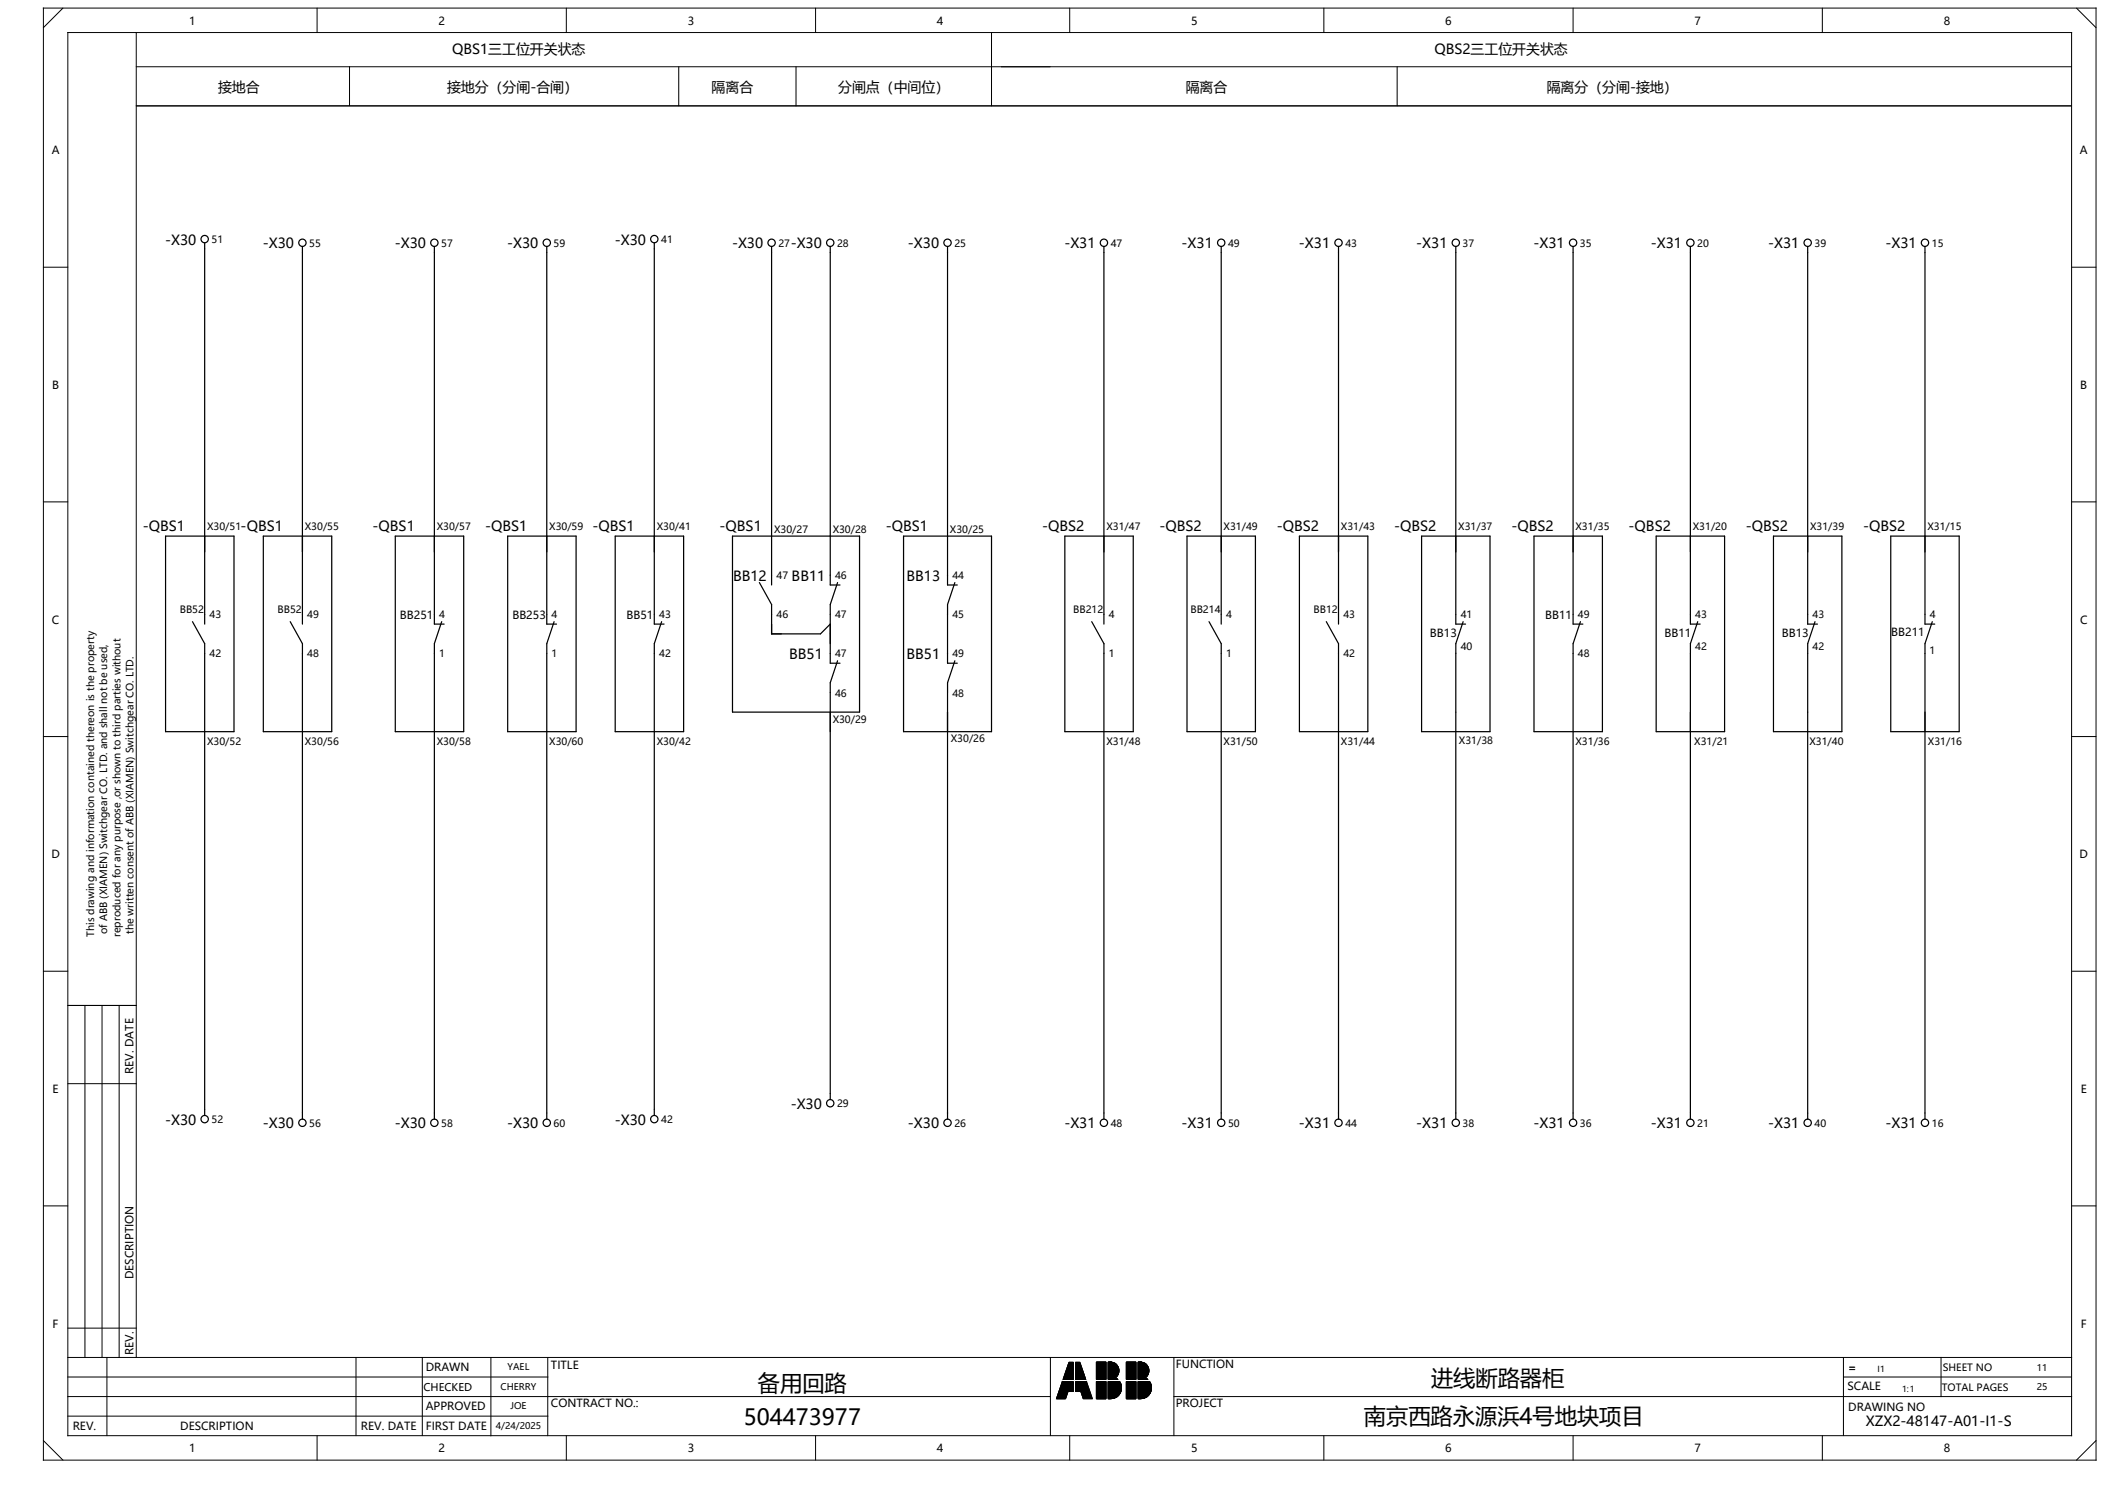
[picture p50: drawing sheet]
<svg xmlns="http://www.w3.org/2000/svg" width="297mm" height="210mm" viewBox="0 0 297 210" stroke-linecap="round" stroke-linejoin="round" font-family="sans-serif">
<defs><g id="words">
<g font-size="3.1">
<text x="106.4" y="195.2">备用回路</text>
<text x="201" y="194.5">进线断路器柜</text>
<text x="104.4" y="200">504473977</text>
<text x="191.5" y="199.9">南京西路永源浜4号地块项目</text>
</g>
<g font-size="2">
<text x="63.5" y="7.6">QBS1三工位开关状态</text>
<text x="201.4" y="7.6">QBS2三工位开关状态</text>
<text x="30.6" y="12.9">接地合</text>
<text x="62.8" y="12.9">接地分（分闸-合闸）</text>
<text x="99.9" y="12.9">隔离合</text>
<text x="117.7" y="12.9">分闸点（中间位）</text>
<text x="166.5" y="12.9">隔离合</text>
<text x="217.2" y="12.9">隔离分（分闸-接地）</text>
<text x="23.2" y="34.3">-X30</text>
<text x="36.9" y="34.9">-X30</text>
<text x="55.4" y="34.9">-X30</text>
<text x="71.2" y="34.9">-X30</text>
<text x="86.3" y="34.3">-X30</text>
<text x="102.8" y="34.9">-X30</text>
<text x="111" y="34.9">-X30</text>
<text x="127.5" y="34.9">-X30</text>
<text x="149.5" y="34.9">-X31</text>
<text x="165.9" y="34.9">-X31</text>
<text x="182.4" y="34.9">-X31</text>
<text x="198.9" y="34.9">-X31</text>
<text x="215.3" y="34.9">-X31</text>
<text x="231.8" y="34.9">-X31</text>
<text x="248.3" y="34.9">-X31</text>
<text x="264.8" y="34.9">-X31</text>
<text x="20.1" y="74.6">-QBS1</text>
<text x="33.8" y="74.6">-QBS1</text>
<text x="52.3" y="74.6">-QBS1</text>
<text x="68.1" y="74.6">-QBS1</text>
<text x="83.2" y="74.6">-QBS1</text>
<text x="101.1" y="74.6">-QBS1</text>
<text x="124.4" y="74.6">-QBS1</text>
<text x="146.3" y="74.6">-QBS2</text>
<text x="162.8" y="74.6">-QBS2</text>
<text x="179.3" y="74.6">-QBS2</text>
<text x="195.8" y="74.6">-QBS2</text>
<text x="212.2" y="74.6">-QBS2</text>
<text x="228.7" y="74.6">-QBS2</text>
<text x="245.2" y="74.6">-QBS2</text>
<text x="261.6" y="74.6">-QBS2</text>
<text x="102.9" y="81.5">BB12</text>
<text x="111.2" y="81.5">BB11</text>
<text x="127.3" y="81.5">BB13</text>
<text x="110.8" y="92.5">BB51</text>
<text x="127.3" y="92.5">BB51</text>
<text x="111" y="155.6">-X30</text>
<text x="23.2" y="157.9">-X30</text>
<text x="36.9" y="158.4">-X30</text>
<text x="55.4" y="158.4">-X30</text>
<text x="71.2" y="158.4">-X30</text>
<text x="86.3" y="157.9">-X30</text>
<text x="127.5" y="158.4">-X30</text>
<text x="149.5" y="158.4">-X31</text>
<text x="165.9" y="158.4">-X31</text>
<text x="182.4" y="158.4">-X31</text>
<text x="198.9" y="158.4">-X31</text>
<text x="215.3" y="158.4">-X31</text>
<text x="231.8" y="158.4">-X31</text>
<text x="248.3" y="158.4">-X31</text>
<text x="264.8" y="158.4">-X31</text>
<text x="262" y="200.2">XZX2-48147-A01-I1-S</text>
</g>
<g font-size="1.6">
<text x="26.6" y="3.5">1</text>
<text x="61.6" y="3.5">2</text>
<text x="96.6" y="3.5">3</text>
<text x="131.6" y="3.5">4</text>
<text x="167.3" y="3.5">5</text>
<text x="202.9" y="3.5">6</text>
<text x="237.9" y="3.5">7</text>
<text x="272.9" y="3.5">8</text>
<text x="7.3" y="21.7">A</text>
<text x="292.1" y="21.7">A</text>
<text x="7.3" y="54.6">B</text>
<text x="292.1" y="54.6">B</text>
<text x="7.3" y="87.5">C</text>
<text x="56.2" y="86.9">BB251</text>
<text x="72" y="86.9">BB253</text>
<text x="88" y="86.9">BB51</text>
<text x="200.8" y="89.5">BB13</text>
<text x="217" y="86.9">BB11</text>
<text x="233.7" y="89.5">BB11</text>
<text x="250.2" y="89.5">BB13</text>
<text x="265.6" y="89.3">BB211</text>
<text x="292.1" y="87.5">C</text>
<text x="7.2" y="120.5">D</text>
<text x="292" y="120.5">D</text>
<text x="7.4" y="153.4">E</text>
<text x="18.7" y="150.7" transform="rotate(-90 18.7 150.7)">REV. DATE</text>
<text x="292.2" y="153.4">E</text>
<text x="18.7" y="179.6" transform="rotate(-90 18.7 179.6)">DESCRIPTION</text>
<text x="7.4" y="186.4">F</text>
<text x="18.7" y="190.2" transform="rotate(-90 18.7 190.2)">REV.</text>
<text x="165.1" y="192">FUNCTION</text>
<text x="292.2" y="186.4">F</text>
<text x="59.8" y="192.5">DRAWN</text>
<text x="59.8" y="198">APPROVED</text>
<text x="77.4" y="192.2">TITLE</text>
<text x="77.4" y="197.5">CONTRACT NO.:</text>
<text x="165.1" y="197.5">PROJECT</text>
<text x="259.4" y="195.1">SCALE</text>
<text x="259.6" y="192.5">=</text>
<text x="10.2" y="200.8">REV.</text>
<text x="25.3" y="200.8">DESCRIPTION</text>
<text x="26.6" y="203.9">1</text>
<text x="50.7" y="200.8">REV. DATE</text>
<text x="59.8" y="200.7">FIRST DATE</text>
<text x="61.6" y="203.9">2</text>
<text x="96.6" y="203.9">3</text>
<text x="131.6" y="203.9">4</text>
<text x="167.3" y="203.9">5</text>
<text x="202.9" y="203.9">6</text>
<text x="237.9" y="203.9">7</text>
<text x="259.6" y="198">DRAWING NO</text>
<text x="272.9" y="203.9">8</text>
</g>
<text font-size="1.5" x="59.5" y="195.2">CHECKED</text>
<g font-size="1.4">
<text x="29.7" y="34.1">51</text>
<text x="43.4" y="34.6">55</text>
<text x="62" y="34.6">57</text>
<text x="77.7" y="34.6">59</text>
<text x="92.8" y="34.1">41</text>
<text x="109.3" y="34.6">27</text>
<text x="117.5" y="34.6">28</text>
<text x="134" y="34.6">25</text>
<text x="156" y="34.6">47</text>
<text x="172.5" y="34.6">49</text>
<text x="188.9" y="34.6">43</text>
<text x="205.4" y="34.6">37</text>
<text x="221.9" y="34.6">35</text>
<text x="238.3" y="34.6">20</text>
<text x="254.8" y="34.6">39</text>
<text x="271.3" y="34.6">15</text>
<text x="29.1" y="74.4">X30/51</text>
<text x="42.8" y="74.4">X30/55</text>
<text x="61.3" y="74.4">X30/57</text>
<text x="77.1" y="74.4">X30/59</text>
<text x="92.2" y="74.4">X30/41</text>
<text x="108.7" y="74.8">X30/27</text>
<text x="116.9" y="74.8">X30/28</text>
<text x="133.4" y="74.8">X30/25</text>
<text x="155.4" y="74.4">X31/47</text>
<text x="171.8" y="74.4">X31/49</text>
<text x="188.3" y="74.4">X31/43</text>
<text x="204.8" y="74.4">X31/37</text>
<text x="221.2" y="74.4">X31/35</text>
<text x="237.7" y="74.4">X31/20</text>
<text x="254.2" y="74.4">X31/39</text>
<text x="270.7" y="74.4">X31/15</text>
<text x="109" y="81.3">47</text>
<text x="117.3" y="81.3">46</text>
<text x="133.7" y="81.3">44</text>
<text x="25.2" y="86.1">BB52</text>
<text x="29.4" y="86.8">43</text>
<text x="39" y="86.1">BB52</text>
<text x="43.2" y="86.8">49</text>
<text x="61.7" y="86.8">4</text>
<text x="77.5" y="86.8">4</text>
<text x="92.6" y="86.8">43</text>
<text x="109" y="86.8">46</text>
<text x="117.3" y="86.8">47</text>
<text x="133.7" y="86.8">45</text>
<text x="150.7" y="86.1">BB212</text>
<text x="155.7" y="86.8">4</text>
<text x="167.2" y="86.1">BB214</text>
<text x="172.2" y="86.8">4</text>
<text x="184.5" y="86.1">BB12</text>
<text x="188.6" y="86.8">43</text>
<text x="205.1" y="86.8">41</text>
<text x="221.6" y="86.8">49</text>
<text x="238.1" y="86.8">43</text>
<text x="254.5" y="86.8">43</text>
<text x="271" y="86.8">4</text>
<text x="29.4" y="92.3">42</text>
<text x="43.2" y="92.3">48</text>
<text x="61.7" y="92.3">1</text>
<text x="77.5" y="92.3">1</text>
<text x="92.6" y="92.3">42</text>
<text x="117.3" y="92.3">47</text>
<text x="133.7" y="92.3">49</text>
<text x="155.7" y="92.3">1</text>
<text x="172.2" y="92.3">1</text>
<text x="188.6" y="92.3">42</text>
<text x="205.1" y="91.3">40</text>
<text x="221.6" y="92.3">48</text>
<text x="238.1" y="91.3">42</text>
<text x="254.5" y="91.3">42</text>
<text x="270.9" y="91.8">1</text>
<text x="116.9" y="101.6">X30/29</text>
<text x="117.3" y="97.8">46</text>
<text x="133.7" y="97.8">48</text>
<text x="29.1" y="104.6">X30/52</text>
<text x="42.8" y="104.6">X30/56</text>
<text x="61.3" y="104.6">X30/58</text>
<text x="77.1" y="104.6">X30/60</text>
<text x="92.2" y="104.6">X30/42</text>
<text x="133.5" y="104.1">X30/26</text>
<text x="155.4" y="104.6">X31/48</text>
<text x="171.8" y="104.6">X31/50</text>
<text x="188.3" y="104.6">X31/44</text>
<text x="204.9" y="104.4">X31/38</text>
<text x="221.2" y="104.6">X31/36</text>
<text x="237.9" y="104.6">X31/21</text>
<text x="254.1" y="104.6">X31/40</text>
<text x="270.7" y="104.6">X31/16</text>
<text x="13.2" y="131.5" transform="rotate(-90 13.2 131.5)">This drawing and information contained thereon is the property</text>
<text x="15.1" y="131.1" transform="rotate(-90 15.1 131.1)">of ABB (XIAMEN) Switchgear CO. LTD. and shall not be used,</text>
<text x="16.9" y="131.5" transform="rotate(-90 16.9 131.5)">reproduced for any purpose ,or shown to third parties without</text>
<text x="18.8" y="131.1" transform="rotate(-90 18.8 131.1)">the written consent of ABB (XIAMEN) Switchgear CO. LTD.</text>
<text x="117.5" y="155.4">29</text>
<text x="29.7" y="157.7">52</text>
<text x="43.4" y="158.2">56</text>
<text x="62" y="158.2">58</text>
<text x="77.7" y="158.2">60</text>
<text x="92.8" y="157.7">42</text>
<text x="134" y="158.2">26</text>
<text x="156" y="158.2">48</text>
<text x="172.5" y="158.2">50</text>
<text x="188.9" y="158.2">44</text>
<text x="205.4" y="158.2">38</text>
<text x="221.9" y="158.2">36</text>
<text x="238.3" y="158.2">21</text>
<text x="254.8" y="158.2">40</text>
<text x="271.3" y="158.2">16</text>
<text x="272.7" y="195.3">TOTAL PAGES</text>
<text x="272.8" y="192.5">SHEET NO</text>
</g>
<g font-size="1.3">
<text x="70.3" y="195.1">CHERRY</text>
<text x="71.3" y="192.3">YAEL</text>
<text x="71.7" y="197.8">JOE</text>
<text x="286" y="192.4">11</text>
<text x="286" y="195.2">25</text>
<text x="69.6" y="200.6">4/24/2025</text>
</g>
<g font-size="1.2">
<text x="263.7" y="192.6">I1</text>
<text x="267.1" y="195.4">1:1</text>
</g>
</g></defs>
<g fill="none" stroke="#000" stroke-width=".14">
<path d="M6.1 1.1h288.2v203.9h-288.2zM8.8 1.1l-2.7 2.8M9.5 4.6h281.4v196.9h-281.4zM19.1 4.6v186M19.1 14.9h271.8M19.1 9.4h271.8M44.5 1.1v3.5M49.1 9.3v5.5M79.5 1.1v3.5M95.3 9.4v5.5M111.8 9.4v5.5M114.5 1.1v3.5"/>
<path d="M139.2 4.6v10.3M150.2 1.1v3.5M185.9 1.1v3.5M196.2 9.4v5.5M220.9 1.1v3.5M255.9 1.1v3.5M291.6 1.1l2.7 2.8M6.1 37.5h3.4M290.9 37.5h3.4M6.1 70.5h3.4M290.9 70.5h3.4M6.1 103.4h3.4"/>
<path d="M290.9 103.4h3.4M6.1 136.3h3.4M290.9 136.3h3.4M9.5 141.1h9.6M9.5 152.1h9.6M11.9 141.1v49.5M14.3 141.1v49.5M16.7 141.1v49.5M6.1 169.3h3.4M290.9 169.3h3.4M9.5 198.8h67.4M9.5 196h138"/>
<path d="M9.5 193.3h67.4M9.5 190.6h281.4M9.5 186.4h9.6M15 190.6v10.9M50 190.6v10.9M59.3 190.6v10.9M68.9 190.6v11M76.9 190.6v10.9M147.5 190.6v10.9M149.2 194l-.8 2.3h1.2l.4-1M149.2 194h1.5v1.3h-.7M149.2 194l.8 1.3"/>
<path d="M150.1 191.2h.6v2.4h-1.4zM151 191.2h.6l.9 2.4h-1.5zM152.6 194l.8 2.3h-1.3l-.3-1M152.6 194h-1.6v1.3h.8M152.6 194l-.8 1.3M154 191.2h1.3v2.4h-1.3zM154 193.9h1.3v2.4h-1.3zM155.6 194h1.6M155.6 191.2h.6M155.6 192.6h1.5M155.6 191.7h1.3M155.6 191.8h1.4"/>
<path d="M155.6 191.9h1.4M155.6 192h1.5M155.6 192.1h1.5M155.6 192.2h1.5M155.6 192.3h1.5M155.6 192.7h1.5M155.6 192.8h1.5M155.6 192.8h1.4M155.6 192.9h1.4M155.6 193h1.4M155.6 193.1h1.3M155.6 191.6h1.2"/>
<path d="M155.6 191.4h.9M155.6 191.4h1M155.6 191.5h1.1M155.6 191.3h.8M155.6 193.2h1.2M155.6 195.2h1.8M155.6 194.3h1.8M155.6 194.4h1.8M155.6 194.1h1.7M155.6 194.2h1.7M155.6 194.2h1.8M155.6 193.5h1.2"/>
<path d="M155.6 194h1.7M155.6 194.5h1.8M155.6 194.5h1.9M155.6 194.6h1.9M155.6 194.7h1.9M155.6 194.8h1.9M155.6 194.9h1.9M155.6 195h1.9M155.6 195.1h1.9M155.6 195.5h1.7M155.6 195.6h1.7M155.6 195.6h1.6"/>
<path d="M155.6 195.7h1.6M155.6 195.8h1.5M155.6 195.9h1.5M155.6 195.9h1.4M155.6 196h1.3M155.6 196.1h1.2M155.6 195.3h1.8M155.6 195.4h1.8M155.6 193.3h1.2M155.6 193.3h1.1M155.6 193.4h1M155.6 193.5h1.1"/>
<path d="M155.6 196.1h1.1M155.6 196.2h1M155.6 196.3h.8M155.6 192.4h1.5M155.6 192.5h1.5M155.9 191.2a1.2 1.2 0 0 1 1.2 .9 1.2 1.2 0 0 1-.5 1.3M155.9 191.2h.1M155.9 191.2h-.3v2.4h1.3M155.9 191.2h.3M156.2 191.2l.2 .1M156.4 191.3l.1 .1M156.4 196.3h-.5"/>
<path d="M156.5 191.4h.1M156.6 193.4l.1 .1M156.6 196.2l-.2 .1M156.6 193.4l.3 .2M156.6 191.4l.1 .1M156.7 193.3l-.1 .1M156.7 193.5h.1M156.7 196.1l-.1 .1M156.7 191.5l.1 .1M156.8 193.3h-.1M156.8 191.6l.1 .1M156.8 193.5l.1 .1"/>
<path d="M156.8 196.1h-.1M156.8 193.2v.1M156.9 191.7h.1M156.9 193.1l-.1 .1M156.9 191.7l.1 .1M156.9 196l-.1 .1M156.9 193.1h.1M157 191.8v.1M157 193l-.1 .1M157 191.9h.1M157 195.9l-.1 .1M157 192.9v.1"/>
<path d="M157 191.9l.1 .1M157 192.8v.1M157.1 192v.1M157.1 192.8h-.1M157.1 195.9h-.1M157.1 192.1h.1M157.1 192.7v.1M157.1 192.1v.1M157.1 192.6v.1M157.1 192.2v.1M157.1 192.6h.1M157.1 192.3v.1"/>
<path d="M157.1 192.5v.1M157.1 192.4h.1M157.1 192.4v.1M157.1 195.8v.1M157.2 195.7l-.1 .1M157.2 193.9a1.54 1.54 0 0 1-1.3 2.4M157.2 193.9h-1.6v2.4h.3M157.2 193.9v.1M157.2 194h.1M157.2 195.6v.1M157.3 194v.1M157.3 195.6h-.1"/>
<path d="M157.3 194.1v.1M157.3 195.5v.1M157.3 194.2h.1M157.4 195.4l-.1 .1M157.4 194.2v.1M157.4 195.4h.1M157.4 194.3v.1M157.4 195.3v.1M157.4 194.4v.1M157.4 195.2v.1M157.4 194.5h.1M157.4 195.2h.1"/>
<path d="M157.5 194.5v.1M157.5 195.1l-.1 .1M157.5 194.6v.1M157.5 195v.1M157.5 194.7h.1M157.5 194.9v.1M157.5 194.7v.1M157.5 194.9h.1M157.5 194.8v.1M158.2 191.2h1.3v2.4h-1.3zM158.2 193.9h1.3v2.4h-1.3zM159.8 194h1.6"/>
<path d="M159.8 191.2h.6M159.8 192.6h1.5M159.8 191.7h1.3M159.8 191.8h1.4M159.8 191.9h1.4M159.8 192h1.5M159.8 192.1h1.5M159.8 192.2h1.5M159.8 192.3h1.5M159.8 192.7h1.5M159.8 192.8h1.5M159.8 192.8h1.4"/>
<path d="M159.8 192.9h1.4M159.8 193h1.4M159.8 193.1h1.3M159.8 191.6h1.2M159.8 191.4h.9M159.8 191.4h1M159.8 191.5h1.1M159.8 191.3h.8M159.8 193.2h1.2M159.8 195.2h1.9M159.8 195.2h1.8M159.8 194.3h1.8"/>
<path d="M159.8 194.4h1.8M159.8 194.1h1.7M159.8 194.2h1.8M159.8 193.5h1.2M159.8 194h1.7M159.8 194.5h1.9M159.8 194.6h1.9M159.8 194.7h1.9M159.8 194.8h1.9M159.8 194.9h1.9M159.8 195h1.9M159.8 195.1h1.9"/>
<path d="M159.8 195.5h1.7M159.8 195.6h1.7M159.8 195.6h1.6M159.8 195.7h1.6M159.8 195.8h1.5M159.8 195.9h1.5M159.8 195.9h1.4M159.8 196h1.3M159.8 196.1h1.2M159.8 195.3h1.8M159.8 195.4h1.8M159.8 193.3h1.2"/>
<path d="M159.8 193.3h1.1M159.8 193.4h1M159.8 193.5h1.1M159.8 196.1h1.1M159.8 196.2h1M159.8 196.3h.8M159.8 192.4h1.5M159.8 192.5h1.5M160.1 191.2a1.2 1.2 0 0 1 1.2 .9 1.2 1.2 0 0 1-.5 1.3M160.1 191.2h.1M160.1 191.2h-.3v2.4h1.3M160.1 191.2h.3"/>
<path d="M160.4 191.2l.2 .1M160.6 191.3l.1 .1M160.6 196.3h-.4M160.7 191.4h.1M160.8 193.4l.1 .1M160.8 196.2l-.2 .1M160.8 193.4l.3 .2M160.8 191.4l.1 .1M160.9 193.3l-.1 .1M160.9 193.5h.1M160.9 196.1l-.1 .1M160.9 191.5l.1 .1"/>
<path d="M161 193.3h-.1M161 191.6l.1 .1M161 193.5l.1 .1M161 196.1h-.1M161 193.2v.1M161.1 191.7h.1M161.1 193.1l-.1 .1M161.1 191.7l.1 .1M161.1 196l-.1 .1M161.1 193.1h.1M161.2 191.8v.1M161.2 193l-.1 .1"/>
<path d="M161.2 191.9h.1M161.2 195.9l-.1 .1M161.2 192.9v.1M161.2 191.9l.1 .1M161.2 192.8v.1M161.3 192v.1M161.3 192.8h-.1M161.3 195.9h-.1M161.3 192.1h.1M161.3 192.7v.1M161.3 192.1v.1M161.3 192.6v.1"/>
<path d="M161.3 192.2v.1M161.3 192.6h.1M161.3 192.3v.1M161.3 192.5v.1M161.3 192.4h.1M161.3 192.4v.1M161.3 195.8v.1M161.4 195.7l-.1 .1M161.4 193.9a1.54 1.54 0 0 1-1.2 2.4M161.4 193.9h-1.6v2.4h.4M161.4 193.9v.1M161.4 194h.1"/>
<path d="M161.4 195.6v.1M161.5 194v.1M161.5 195.6h-.1M161.5 194.1l.1 .1M161.5 195.5v.1M161.6 194.2h.1M161.6 195.4l-.1 .1M161.6 194.2v.1M161.6 195.4h.1M161.6 194.3v.1M161.6 195.3v.1M161.6 194.4l.1 .1"/>
<path d="M161.6 195.2v.1M161.7 194.5h.1M161.7 195.2h-.1M161.7 194.5v.1M161.7 195.1v.1M161.7 194.6v.1M161.7 195v.1M161.7 194.9v.1M161.7 194.7h.1M161.7 194.9h.1M161.7 194.7v.1M161.7 194.8v.1"/>
<path d="M164.8 196h126.1M164.8 190.6v10.9M258.9 193.3h32M258.9 190.6v10.9M272.6 190.6v5.4M6.1 202.2l2.7 2.8M44.5 201.5v3.5M79.5 201.5v3.5M114.5 201.5v3.5M150.2 201.5v3.5M185.9 201.5v3.5M220.9 201.5v3.5"/>
<path d="M255.9 201.5v3.5M294.3 202.2l-2.7 2.8"/>
</g>
<g fill="#000" stroke="#000" stroke-width=".14">
<path d="M149.2 194h1.5v1.3h-.7zM149.2 194l.8 1.3-.4 1h-1.2zM150.1 191.2h.6v2.4h-1.4zM151 191.2h.6l.9 2.4h-1.5zM151 194h1.6l-.8 1.3h-.8zM152.6 194l.8 2.3h-1.3l-.3-1zM154 191.2h1.3v2.4h-1.3zM154 193.9h1.3v2.4h-1.3zM155.6 192.6h1.5zM155.6 191.7l1.4 .1zM155.6 191.8l1.4 .1zM155.6 191.9h1.4z"/>
<path d="M155.6 191.9l1.5 .1zM155.6 192l1.5 .1zM155.6 192.1h1.5zM155.6 192.1l1.5 .1zM155.6 192.2l1.5 .1zM155.6 191.7h1.3zM155.6 192.7h1.5zM155.6 192.8h1.5zM155.6 192.8h1.4zM155.6 192.9h1.4zM155.6 193h1.4zM155.6 191.6l1.3 .1z"/>
<path d="M155.6 191.4h1zM155.6 191.4l1.1 .1zM155.6 191.5l1.2 .1zM155.6 191.2h.6zM155.6 191.2l.8 .1zM155.6 191.3l.9 .1zM155.6 193.1h1.3zM155.6 195.2h1.8zM155.6 194.3l1.8 .1zM155.6 194.1l1.7 .1zM155.6 194.2h1.8zM155.6 194.2l1.8 .1z"/>
<path d="M155.6 193.5h1.2l.1 .1h-1.3zM155.6 193.9l1.6 .1zM155.6 194h1.7zM155.6 194l1.7 .1zM155.6 194.4l1.8 .1zM155.6 194.5h1.9zM155.6 194.5l1.9 .1zM155.6 194.6l1.9 .1zM155.6 194.7h1.9zM155.6 194.7l1.9 .1zM155.6 194.8h1.9zM155.6 194.9h1.9z"/>
<path d="M155.6 195h1.9zM155.6 195.1h1.9zM155.6 195.5h1.7zM155.6 195.6h1.7zM155.6 195.6h1.6zM155.6 195.7h1.6zM155.6 195.8h1.5zM155.6 195.9h1.5zM155.6 195.9h1.4zM155.6 196h1.3zM155.6 195.3h1.8zM155.6 195.4h1.8z"/>
<path d="M155.6 193.2h1.2zM155.6 193.3h1.2zM155.6 193.3h1.1zM155.6 193.4l1.1 .1zM155.6 193.5h1.2zM155.6 196.1h1.2zM155.6 196.1h1.1zM155.6 196.2h1zM155.6 196.3h.8zM155.6 192.3l1.5 .1zM155.6 192.4h1.5zM155.6 192.5h1.5z"/>
<path d="M158.2 191.2h1.3v2.4h-1.3zM158.2 193.9h1.3v2.4h-1.3zM159.8 195.2h1.9zM159.8 194h1.7zM159.8 194.3l1.8 .1zM159.8 194.2l1.8 .1zM159.8 194.2h1.8zM159.8 194.1l1.8 .1zM159.8 194l1.7 .1zM159.8 195.1h1.9zM159.8 195h1.9zM159.8 194.9h1.9z"/>
<path d="M159.8 194.8h1.9zM159.8 194.7l1.9 .1zM159.8 194.7h1.9zM159.8 194.6l1.9 .1zM159.8 194.5l1.9 .1zM159.8 194.5h1.9zM159.8 194.4l1.9 .1zM159.8 195.6h1.7zM159.8 195.5h1.7zM159.8 195.4h1.8zM159.8 195.3h1.8zM159.8 195.2h1.8z"/>
<path d="M159.8 193.1h1.3zM159.8 193.5h1.2l.1 .1h-1.3zM159.8 193.5h1.2zM159.8 193.4l1.1 .1zM159.8 193.3h1.1zM159.8 193.3h1.2zM159.8 193.2h1.2zM159.8 195.9h1.4zM159.8 196.3h.8zM159.8 196.2h1zM159.8 196.1h1.1zM159.8 196.1h1.2z"/>
<path d="M159.8 196h1.3zM159.8 193.9l1.6 .1zM159.8 195.9h1.5zM159.8 195.8h1.5zM159.8 195.7h1.6zM159.8 195.6h1.6zM159.8 191.9h1.4zM159.8 191.8l1.4 .1zM159.8 191.7l1.4 .1zM159.8 191.2l.8 .1zM159.8 191.2h.6zM159.8 191.6l1.3 .1z"/>
<path d="M159.8 191.5l1.2 .1zM159.8 191.4l1.1 .1zM159.8 191.4h1zM159.8 191.7h1.3zM159.8 191.3l.9 .1zM159.8 193h1.4zM159.8 192.9h1.4zM159.8 192.8h1.4zM159.8 192.6h1.5zM159.8 192.2l1.5 .1zM159.8 192.1l1.5 .1zM159.8 192.1h1.5z"/>
<path d="M159.8 192.3l1.5 .1zM159.8 192.5h1.5zM159.8 192.4h1.5zM159.8 192l1.5 .1zM159.8 192.7h1.5zM159.8 192.8h1.5zM159.8 191.9l1.5 .1z"/>
</g>
<g fill="none" stroke="#000" stroke-width=".17">
<path d="M28.7 34.1v53.5M42.5 34.6v53M61 34.6v53h1.4M76.8 34.6v53h1.4M91.9 34.1v53.5h1.4M108.4 34.6v47.5M116.6 34.6v47.5h1.4M133.1 34.6v47.5h1.3M155 34.6v53M171.5 34.6v53M188 34.6v53M204.4 34.6v53h1.4"/>
<path d="M220.9 34.6v53h1.4M237.4 34.6v53h1.3M253.8 34.6v53h1.4M270.3 34.6v53h1.4M23.3 75.3h9.6v27.4h-9.6zM37 75.3h9.6v27.4h-9.6zM55.5 75.3h9.6v27.4h-9.6zM71.3 75.3h9.6v27.4h-9.6zM86.4 75.3h9.6v27.4h-9.6zM102.9 75.3h17.8v24.7h-17.8zM126.9 75.3h12.3v27.4h-12.3zM149.5 75.3h9.6v27.4h-9.6z"/>
<path d="M166.7 75.3h9.6v27.4h-9.6zM182.5 75.3h9.6v27.4h-9.6zM199.6 75.3h9.6v27.4h-9.6zM215.4 75.3h9.6v27.4h-9.6zM232.6 75.3h9.6v27.4h-9.6zM249 75.3h9.6v27.4h-9.6zM265.5 75.3h9.6v27.4h-9.6zM27 87.3l1.7 3.1v66.2M40.8 87.3l1.7 3.1v66.7M61 91.7v65.4M61 90.4v1.3M62 87.3l-1 3.1"/>
<path d="M77.8 87.3l-1 3.1v66.7M92.9 87.3l-1 3.1v66.2M106.6 81.8l1.8 3.1v4.1h6.8l1.4-1.4M117.6 81.8l-1 3.1v8.2h1.4M117.6 92.8l-1 3v58.6M134.1 81.8l-1 3.1v8.2h1.3M134.1 92.8l-1 3v61.3M153.3 87.3l1.7 3.1v66.7M169.8 87.3l1.7 3.1v66.7M186.2 87.3l1.8 3.1v66.7M205.5 87.3l-1.1 3.1v66.7M221.9 87.3l-1 3.1v66.7"/>
<path d="M238.4 87.3l-1 3.1v66.7M254.9 87.3l-1.1 3.1v66.7M271.3 87.3l-1 3.1v66.7"/>
<circle cx="28.7" cy="33.6" r=".51"/>
<circle cx="42.5" cy="34.1" r=".51"/>
<circle cx="61" cy="34.1" r=".51"/>
<circle cx="76.8" cy="34.1" r=".51"/>
<circle cx="91.9" cy="33.6" r=".51"/>
<circle cx="108.4" cy="34.1" r=".51"/>
<circle cx="116.6" cy="34.1" r=".51"/>
<circle cx="133.1" cy="34.1" r=".51"/>
<circle cx="155" cy="34.1" r=".51"/>
<circle cx="171.5" cy="34.1" r=".51"/>
<circle cx="188" cy="34.1" r=".51"/>
<circle cx="204.4" cy="34.1" r=".51"/>
<circle cx="220.9" cy="34.1" r=".51"/>
<circle cx="237.4" cy="34.1" r=".51"/>
<circle cx="253.8" cy="34.1" r=".51"/>
<circle cx="270.3" cy="34.1" r=".51"/>
<circle cx="28.7" cy="157.1" r=".51"/>
<circle cx="42.5" cy="157.6" r=".51"/>
<circle cx="61" cy="157.6" r=".51"/>
<circle cx="76.8" cy="157.6" r=".51"/>
<circle cx="91.9" cy="157.1" r=".51"/>
<circle cx="116.6" cy="154.9" r=".51"/>
<circle cx="133.1" cy="157.6" r=".51"/>
<circle cx="155" cy="157.6" r=".51"/>
<circle cx="171.5" cy="157.6" r=".51"/>
<circle cx="188" cy="157.6" r=".51"/>
<circle cx="204.4" cy="157.6" r=".51"/>
<circle cx="220.9" cy="157.6" r=".51"/>
<circle cx="237.4" cy="157.6" r=".51"/>
<circle cx="253.8" cy="157.6" r=".51"/>
<circle cx="270.3" cy="157.6" r=".51"/>
</g>
<use href="#words"/>
</svg>
